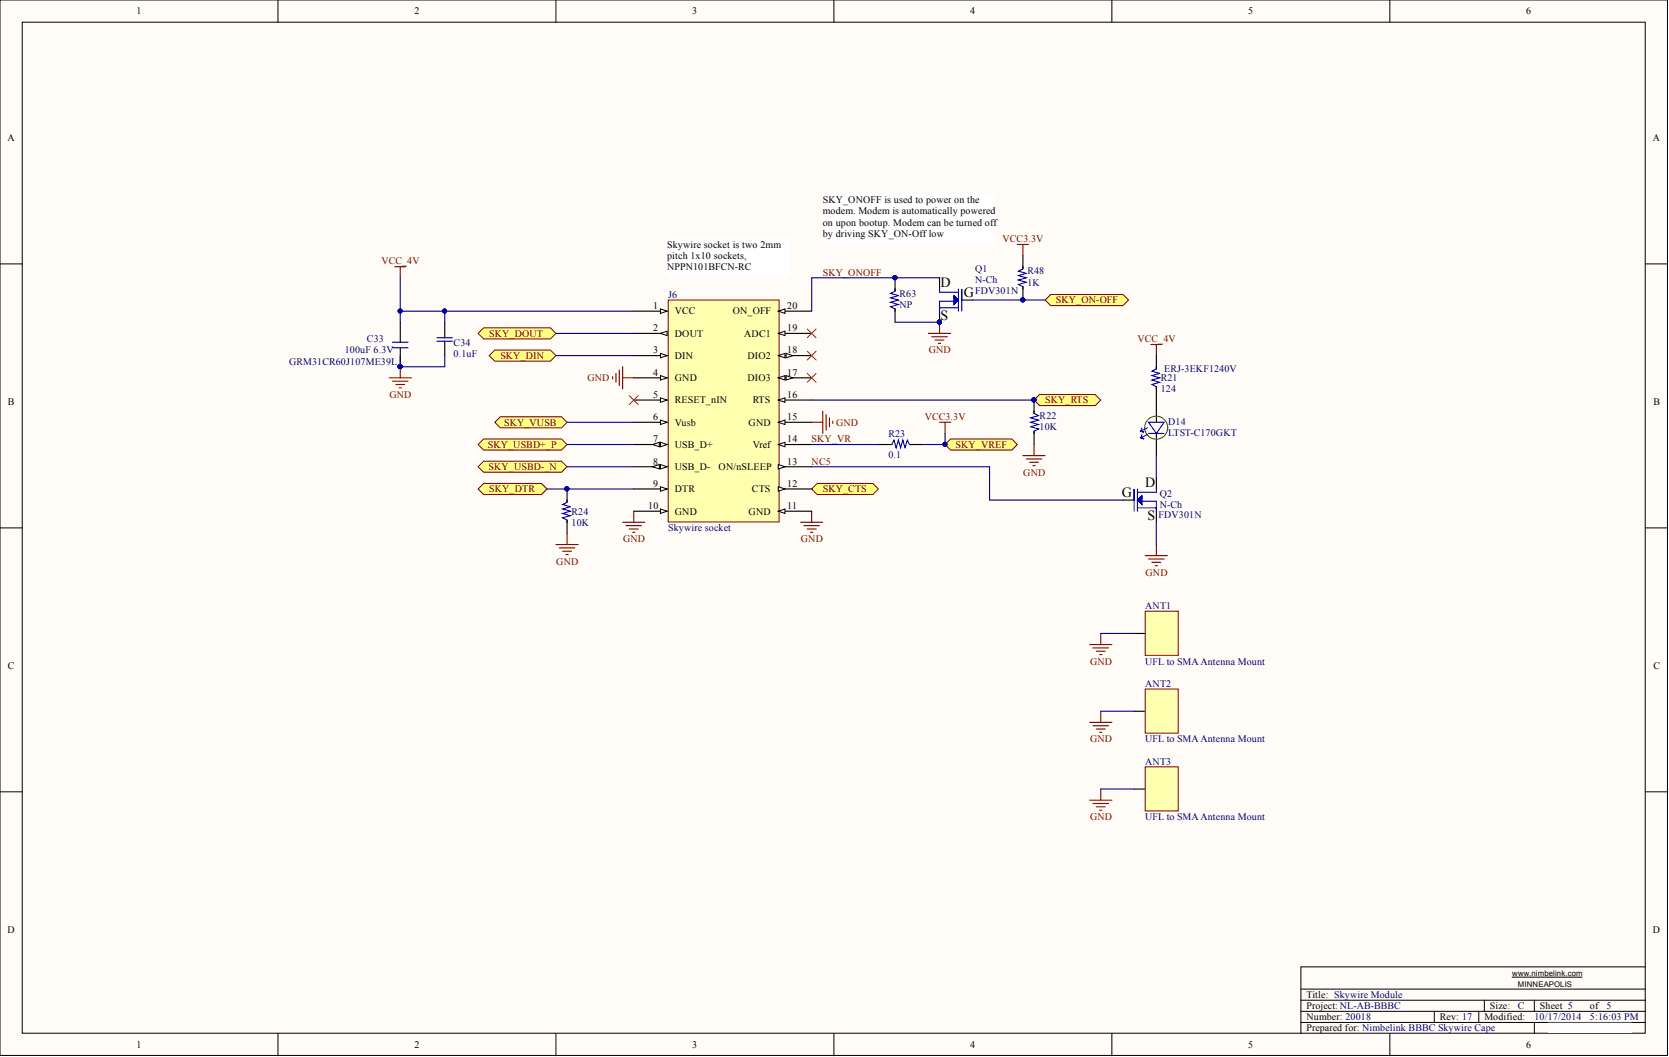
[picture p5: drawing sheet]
<svg xmlns="http://www.w3.org/2000/svg" width="381mm" height="241mm" viewBox="0 0 381 241" stroke-linecap="round" stroke-linejoin="round" font-family="sans-serif">
<defs><g id="words">
<g font-size="3.2">
<text x="214.7" y="65.5">D</text>
<text x="220.1" y="67.8">G</text>
<text x="214.7" y="73.1">S</text>
<text x="256.1" y="113.5">G</text>
<text x="261.4" y="111.2">D</text>
<text x="261.9" y="118.8">S</text>
</g>
<g font-size="2.3">
<text x="31.1" y="3.3">1</text>
<text x="94.6" y="3.3">2</text>
<text x="158" y="3.3">3</text>
<text x="221.5" y="3.3">4</text>
<text x="285" y="3.3">5</text>
<text x="348.4" y="3.3">6</text>
<text x="1.7" y="32.1">A</text>
<text x="377.3" y="32.1">A</text>
<text x="187.8" y="46.4">SKY_ONOFF is used to power on the</text>
<text x="187.8" y="49">modem. Modem is automatically powered</text>
<text x="187.8" y="51.5">on upon bootup. Modem can be turned off</text>
<text x="152.3" y="56.6">Skywire socket is two 2mm</text>
<text x="152.3" y="59.1">pitch 1x10 sockets,</text>
<text x="187.8" y="54">by driving SKY_ON-Off low</text>
<text x="152.3" y="61.6">NPPN101BFCN-RC</text>
<text x="149.1" y="70.5">1</text>
<text x="154.1" y="71.8">VCC</text>
<text x="167.3" y="71.8">ON_OFF</text>
<text x="179.7" y="70.5">20</text>
<text x="149.1" y="75.6">2</text>
<text x="154.1" y="76.9">DOUT</text>
<text x="169.9" y="76.9">ADC1</text>
<text x="179.7" y="75.6">19</text>
<text x="149.1" y="80.7">3</text>
<text x="154.1" y="81.9">DIN</text>
<text x="170.7" y="81.9">DIO2</text>
<text x="179.7" y="80.7">18</text>
<text x="149.1" y="85.7">4</text>
<text x="154.1" y="87">GND</text>
<text x="170.7" y="87">DIO3</text>
<text x="179.7" y="85.7">17</text>
<text x="1.8" y="92.4">B</text>
<text x="149.1" y="90.8">5</text>
<text x="149.1" y="95.9">6</text>
<text x="154.1" y="92.1">RESET_nIN</text>
<text x="171.8" y="92.1">RTS</text>
<text x="179.7" y="95.9">15</text>
<text x="179.7" y="90.8">16</text>
<text x="377.4" y="92.4">B</text>
<text x="149.1" y="101">7</text>
<text x="154.1" y="97.2">Vusb</text>
<text x="170.9" y="97.2">GND</text>
<text x="179.7" y="101">14</text>
<text x="149.1" y="106">8</text>
<text x="154.1" y="102.2">USB_D+</text>
<text x="154.1" y="107.3">USB_D-</text>
<text x="164.1" y="107.3">ON/nSLEEP</text>
<text x="171.8" y="102.2">Vref</text>
<text x="179.7" y="106">13</text>
<text x="149.1" y="111.1">9</text>
<text x="154.1" y="112.4">DTR</text>
<text x="171.7" y="112.4">CTS</text>
<text x="179.7" y="111.1">12</text>
<text x="148" y="116.2">10</text>
<text x="154.1" y="117.5">GND</text>
<text x="170.9" y="117.5">GND</text>
<text x="179.7" y="116.2">11</text>
<text x="1.8" y="152.6">C</text>
<text x="377.4" y="152.6">C</text>
<text x="1.7" y="212.9">D</text>
<text x="377.3" y="212.9">D</text>
<text x="298.2" y="227.8">Title: Skywire Module</text>
<text x="298.2" y="232.9">Number: 20018</text>
<text x="298.2" y="230.4">Project: NL-AB-BBBC</text>
<text x="328.7" y="232.9">Rev: 17</text>
<text x="338.8" y="232.9">Modified:</text>
<text x="340.1" y="230.4">Size:</text>
<text x="351.5" y="230.4">Sheet 5</text>
<text x="363" y="230.4">of</text>
<text x="31.1" y="239.2">1</text>
<text x="94.6" y="239.2">2</text>
<text x="158" y="239.2">3</text>
<text x="221.5" y="239.2">4</text>
<text x="285" y="239.2">5</text>
<text x="298.2" y="235.4">Prepared for: Nimbelink BBBC Skywire Cape</text>
<text x="348.4" y="239.2">6</text>
</g>
<g font-size="2.3" fill="#800000">
<text x="228.9" y="55.3">VCC3.3V</text>
<text x="87.1" y="60.4">VCC_4V</text>
<text x="187.8" y="62.9">SKY_ONOFF</text>
<text x="241" y="69.3">SKY_ON-OFF</text>
<text x="111.7" y="76.9">SKY_DOUT</text>
<text x="114.2" y="81.9">SKY_DIN</text>
<text x="212" y="80.7">GND</text>
<text x="259.7" y="78.1">VCC_4V</text>
<text x="134.1" y="87">GND</text>
<text x="88.9" y="90.8">GND</text>
<text x="211.1" y="95.9">VCC3.3V</text>
<text x="238.6" y="92.1">SKY_RTS</text>
<text x="115.1" y="97.2">SKY_VUSB</text>
<text x="185.3" y="101">SKY_VR</text>
<text x="190.9" y="97.2">GND</text>
<text x="111.3" y="102.2">SKY_USBD+_P</text>
<text x="111.5" y="107.3">SKY_USBD-_N</text>
<text x="185.3" y="106">NC5</text>
<text x="218.1" y="102.2">SKY_VREF</text>
<text x="111.7" y="112.4">SKY_DTR</text>
<text x="187.8" y="112.4">SKY_CTS</text>
<text x="233.6" y="108.6">GND</text>
<text x="142.2" y="123.8">GND</text>
<text x="182.8" y="123.8">GND</text>
<text x="127" y="128.9">GND</text>
<text x="261.5" y="131.4">GND</text>
<text x="248.8" y="151.7">GND</text>
<text x="248.8" y="169.5">GND</text>
<text x="248.8" y="187.2">GND</text>
</g>
<g font-size="2.3" fill="#000080">
<text x="222.6" y="62.2">Q1</text>
<text x="222.6" y="64.7">N-Ch</text>
<text x="234.5" y="62.7">R48</text>
<text x="234.5" y="65.2">1K</text>
<text x="152.5" y="68">J6</text>
<text x="205.3" y="67.7">R63</text>
<text x="205.3" y="70.3">NP</text>
<text x="222.6" y="67.2">FDV301N</text>
<text x="66" y="83.2">GRM31CR60J107ME39L</text>
<text x="78.7" y="80.7">100uF 6.3V</text>
<text x="83.8" y="78.1">C33</text>
<text x="103.6" y="78.9">C34</text>
<text x="103.6" y="81.4">0.1uF</text>
<text x="265" y="87">R21</text>
<text x="265" y="89.6">124</text>
<text x="265.7" y="85">ERJ-3EKF1240V</text>
<text x="237.3" y="95.6">R22</text>
<text x="202.8" y="99.7">R23</text>
<text x="237.3" y="98.2">10K</text>
<text x="266.7" y="99.6">LTST-C170GKT</text>
<text x="266.7" y="97.1">D14</text>
<text x="202.8" y="104.5">0.1</text>
<text x="264.7" y="113.4">Q2</text>
<text x="130.5" y="117.5">R24</text>
<text x="264.5" y="118.2">FDV301N</text>
<text x="264.7" y="115.9">N-Ch</text>
<text x="130.5" y="120">10K</text>
<text x="152.5" y="121.3">Skywire socket</text>
<text x="261.4" y="139">ANT1</text>
<text x="261.4" y="151.7">UFL to SMA Antenna Mount</text>
<text x="261.4" y="156.8">ANT2</text>
<text x="261.4" y="169.5">UFL to SMA Antenna Mount</text>
<text x="261.4" y="174.5">ANT3</text>
<text x="261.4" y="187.2">UFL to SMA Antenna Mount</text>
<text x="346.5" y="230.4">C</text>
<text x="350.3" y="232.9">10/17/2014</text>
<text x="363" y="232.9">5:16:03 PM</text>
<text x="366.8" y="230.4">5</text>
</g>
<g font-size="1.8">
<text x="345.2" y="222.8">www.nimbelink.com</text>
<text x="346.5" y="225.4">MINNEAPOLIS</text>
</g>
</g></defs>
<g fill="#fffcf8" stroke="#000" stroke-width=".23">
<path d="M0 0h380.7v240.9h-380.7z"/>
<path d="M5.1 5.1h370.5v230.8h-370.5z"/>
</g>
<g fill="none" stroke="#000" stroke-width=".23">
<path d="M63.5 0v5.1M126.9 0v5.1M190.4 0v5.1M253.8 0v5.1M317.3 0v5.1M0 60.3h5.1M375.7 60.3h5M0 120.5h5.1M375.7 120.5h5M0 180.8h5.1M375.7 180.8h5M63.5 235.9v5.1"/>
<path d="M126.9 235.9v5.1M190.4 235.9v5.1M253.8 235.9v5.1M297 225.8h78.7M297 230.9h78.7M297 233.4h78.7M297 228.3h78.7M317.3 235.9v5.1M327.4 230.9v2.5M337.6 230.9v2.5M338.8 228.3v2.6M345.2 223.1h16"/>
<path d="M350.3 228.3v2.6M350.3 233.4v2.5M375.7 220.7h-78.7v15.2"/>
</g>
<path d="M90.1 60.9h2.5M91.4 60.9v2.5M142.1 119.2h5.1M144.7 116.7v2.5M182.7 119.2h5.1M185.3 116.7v2.5M142.9 120h3.6M143.7 120.8h2M144.4 121.5h.5M183.5 120h3.6M184.3 120.8h2M185 121.5h.5" fill="none" stroke="#800000" stroke-width=".25"/>
<g fill="#ffff80" stroke="#800000" stroke-width=".23">
<path d="M109.1 76.1l1.3-1.3h15.2l1.3 1.3-1.3 1.3h-15.2z" fill-rule="evenodd"/>
<path d="M111.7 81.2l1.2-1.3h12.7l1.3 1.3-1.3 1.3h-12.7z" fill-rule="evenodd"/>
<path d="M236.1 91.3l1.2-1.2h12.7l1.3 1.2-1.3 1.3h-12.7z" fill-rule="evenodd"/>
</g>
<circle cx="236" cy="91.3" r=".47" fill="#000080" stroke="#000080" stroke-width=".23"/>
<path d="M139.9 86v.5M140.6 85.2v2.1M141.4 84.5v3.5M142.1 83.7v5.1M142.1 86.3h2.6" fill="none" stroke="#800000" stroke-width=".25"/>
<path d="M185.3 111.6l1.3-1.2h12.6l1.3 1.2-1.3 1.3h-12.6z" fill-rule="evenodd" fill="#ffff80" stroke="#800000" stroke-width=".23"/>
<g fill="none" stroke="#800000" stroke-width=".25">
<path d="M262.7 78.6h2.5M264 78.6v2.6M88.8 86.3h5.1M89.6 87h3.6M90.4 87.8h2M91.1 88.5h.5M91.4 83.7v2.6M185.3 96.4h2.5M187.8 93.9v5M188.6 94.6v3.6M189.3 95.4v2M190.1 96.2v.5"/>
<path d="M126.9 124.3h5.1M127.7 125.1h3.5M128.4 125.8h2.1M129.2 126.6h.5M129.4 121.8v2.5M261.4 126.9h5.1M262.2 127.6h3.5M263 128.4h2M263.7 129.1h.5M264 124.3v2.6"/>
</g>
<path d="M99.8 77.9h3.5M99.8 77.1h3.5M236.1 94.4l1 .5-1.8 .5 1.8 .5-1.8 .5 1.8 .5-1.8 .5 1.8 .5-1 .5v.3M264 84v.2l-1 .5 1.7 .5-1.7 .5 1.7 .6-1.7 .5 1.7 .5-1.7 .5 1 .5M129.4 114.4v.3l-1 .5 1.8 .5-1.8 .5 1.8 .5-1.8 .5 1.8 .5-1.8 .5 1 .5M203.6 101.5l.5-1 .5 1.7 .5-1.7 .5 1.7 .5-1.7 .5 1.7 .5-1.7 .5 1h.3M258.9 114.2v-2.6v5.1M259.7 115.9h4.3v.8M259.7 114.4h4.3v1.8M259.7 111.6v5.1M260.7 113.2v2l-1-1 1-1-1 1M264 111.6v.8h-4.3" fill="none" stroke="#00f" stroke-width=".25"/>
<g fill="none" stroke="#000" stroke-width=".25">
<path d="M101.5 73.6v3.5M101.5 77.9v3.3M236.1 91.3v3.1M236.1 98.4v3.1M264 81.2v3M264 88.3v3M129.4 111.6v3.1M129.4 118.7v3.1M200.5 101.5h3.1M207.6 101.5h3.1M256.4 114.2h2.5M264 109.1v2.5"/>
<path d="M264 116.7v2.5"/>
</g>
<path d="M236.1 93.9v.5M264 88.3v.5M129.4 118.7v.5M203.1 101.5h.5" fill="none" stroke="#000" stroke-width=".23"/>
<g fill="#00f" stroke="#00f" stroke-width=".23">
<path d="M259.7 114.2l1-.8v1.8z"/>
<path d="M260.2 113.7l.5-.5v.5z"/>
</g>
<g fill="#000080" stroke="#000080" stroke-width=".23">
<circle cx="236" cy="91.3" r=".47"/>
<circle cx="129.4" cy="111.6" r=".47"/>
<circle cx="91.3" cy="83.7" r=".47"/>
</g>
<path d="M109.1 111.6l1.3-1.2h13.2l1.3 1.2-1.3 1.3h-13.2z" fill-rule="evenodd" fill="#ffff80" stroke="#800000" stroke-width=".23"/>
<path d="M233.5 104h5.1M234.3 104.8h3.5M235 105.5h2.1M235.8 106.3h.5M236.1 101.5v2.5" fill="none" stroke="#800000" stroke-width=".25"/>
<g fill="#fff" stroke="#fff" stroke-width=".23">
<path d="M152.3 54.5h27.8v8.8h-27.8z"/>
<path d="M187.8 44.4h39.3v11.3h-39.3z"/>
</g>
<path d="M264 91.3v5.1M264 98.9v5.1M258.9 162.4h2.5" fill="none" stroke="#000" stroke-width=".25"/>
<circle cx="263.9" cy="97.6" r="2.63" fill="none" stroke="#00bf00" stroke-width=".25"/>
<path d="M260.7 99.2l-.3 .8 .8 .2-.8-.2 1.5-.8M260.7 97.7l-.3 .7 .8 .3-.8-.3 1.5-.7M262.2 96.4h3.5l-1.7 2.5zM262.2 98.9h3.5" fill="none" stroke="#00f" stroke-width=".25"/>
<path d="M261.4 157.3h7.6v10.1h-7.6z" fill="#ffffb0" stroke="#800000" stroke-width=".23"/>
<path d="M215.7 101.5l1.3-1.3h14l1.2 1.3-1.2 1.2h-14z" fill-rule="evenodd" fill="#ffff80" stroke="#800000" stroke-width=".23"/>
<circle cx="215.7" cy="101.4" r=".47" fill="#000080" stroke="#000080" stroke-width=".23"/>
<path d="M248.7 164.9h5.1M249.5 165.7h3.6M250.3 166.4h2M251 167.2h.5M251.3 162.4v2.5" fill="none" stroke="#800000" stroke-width=".25"/>
<path d="M152.5 68.5h25.4v50.7h-25.4z" fill="#ffffb0" stroke="#800000" stroke-width=".23"/>
<path d="M144.7 71h7.6" fill="none" stroke="#000" stroke-width=".25"/>
<path d="M150.8 70.5l1.5 .5-1.5 .5z" fill="#fffcf8" stroke="#000" stroke-width=".23"/>
<path d="M144.7 76.1h7.6" fill="none" stroke="#000" stroke-width=".25"/>
<path d="M150.8 76.1l1.5-.5v1z" fill="#fffcf8" stroke="#000" stroke-width=".23"/>
<path d="M144.7 81.2h7.6" fill="none" stroke="#000" stroke-width=".25"/>
<path d="M150.8 80.7l1.5 .5-1.5 .5z" fill="#fffcf8" stroke="#000" stroke-width=".23"/>
<path d="M144.7 86.3h7.6" fill="none" stroke="#000" stroke-width=".25"/>
<path d="M150.8 85.7l1.5 .6-1.5 .5z" fill="#fffcf8" stroke="#000" stroke-width=".23"/>
<path d="M144.7 91.3h7.6" fill="none" stroke="#000" stroke-width=".25"/>
<path d="M150.8 90.8l1.5 .5-1.5 .5z" fill="#fffcf8" stroke="#000" stroke-width=".23"/>
<path d="M144.7 96.4h7.6" fill="none" stroke="#000" stroke-width=".25"/>
<path d="M150.8 95.9l1.5 .5-1.5 .5z" fill="#fffcf8" stroke="#000" stroke-width=".23"/>
<path d="M144.7 101.5h7.6" fill="none" stroke="#000" stroke-width=".25"/>
<g fill="#fffcf8" stroke="#000" stroke-width=".23">
<path d="M150.8 101l1.5 .5-1.5 .5z"/>
<path d="M149 101.5l1.5-.5v1z"/>
</g>
<path d="M144.7 106.6h7.6" fill="none" stroke="#000" stroke-width=".25"/>
<g fill="#fffcf8" stroke="#000" stroke-width=".23">
<path d="M150.8 106l1.5 .6-1.5 .5z"/>
<path d="M149 106.6l1.5-.6v1.1z"/>
</g>
<path d="M144.7 111.6h7.6" fill="none" stroke="#000" stroke-width=".25"/>
<path d="M150.8 111.1l1.5 .5-1.5 .5z" fill="#fffcf8" stroke="#000" stroke-width=".23"/>
<path d="M144.7 116.7h7.6" fill="none" stroke="#000" stroke-width=".25"/>
<path d="M150.8 116.2l1.5 .5-1.5 .5z" fill="#fffcf8" stroke="#000" stroke-width=".23"/>
<path d="M177.7 116.7h7.6" fill="none" stroke="#000" stroke-width=".25"/>
<path d="M177.7 116.7l1.5-.5v1z" fill="#fffcf8" stroke="#000" stroke-width=".23"/>
<path d="M177.7 111.6h7.6" fill="none" stroke="#000" stroke-width=".25"/>
<path d="M177.7 111.1l1.5 .5-1.5 .5z" fill="#fffcf8" stroke="#000" stroke-width=".23"/>
<path d="M177.7 106.6h7.6" fill="none" stroke="#000" stroke-width=".25"/>
<path d="M177.7 106l1.5 .6-1.5 .5z" fill="#fffcf8" stroke="#000" stroke-width=".23"/>
<path d="M177.7 101.5h7.6" fill="none" stroke="#000" stroke-width=".25"/>
<path d="M177.7 101.5l1.5-.5v1z" fill="#fffcf8" stroke="#000" stroke-width=".23"/>
<path d="M177.7 96.4h7.6" fill="none" stroke="#000" stroke-width=".25"/>
<path d="M177.7 96.4l1.5-.5v1z" fill="#fffcf8" stroke="#000" stroke-width=".23"/>
<path d="M177.7 91.3h7.6" fill="none" stroke="#000" stroke-width=".25"/>
<path d="M177.7 91.3l1.5-.5v1z" fill="#fffcf8" stroke="#000" stroke-width=".23"/>
<path d="M177.7 86.3h7.6" fill="none" stroke="#000" stroke-width=".25"/>
<g fill="#fffcf8" stroke="#000" stroke-width=".23">
<path d="M177.7 86.3l1.5-.6v1.1z"/>
<path d="M179.4 85.7l1.6 .6-1.6 .5z"/>
</g>
<path d="M177.7 81.2h7.6" fill="none" stroke="#000" stroke-width=".25"/>
<g fill="#fffcf8" stroke="#000" stroke-width=".23">
<path d="M177.7 81.2l1.5-.5v1z"/>
<path d="M179.4 80.7l1.6 .5-1.6 .5z"/>
</g>
<path d="M177.7 76.1h7.6" fill="none" stroke="#000" stroke-width=".25"/>
<path d="M177.7 76.1l1.5-.5v1z" fill="#fffcf8" stroke="#000" stroke-width=".23"/>
<path d="M177.7 71h7.6" fill="none" stroke="#000" stroke-width=".25"/>
<path d="M177.7 71l1.5-.5v1z" fill="#fffcf8" stroke="#000" stroke-width=".23"/>
<g fill="#ffff80" stroke="#800000" stroke-width=".23">
<path d="M112.9 96.4l1.3-1.3h14l1.2 1.3-1.2 1.3h-14z" fill-rule="evenodd"/>
<path d="M109.1 106.6l1.3-1.3h17.8l1.2 1.3-1.2 1.2h-17.8z" fill-rule="evenodd"/>
<path d="M109.1 101.5l1.3-1.3h17.8l1.2 1.3-1.2 1.2h-17.8z" fill-rule="evenodd"/>
</g>
<path d="M258.9 144.6h2.5" fill="none" stroke="#000" stroke-width=".25"/>
<path d="M261.4 139.5h7.6v10.1h-7.6z" fill="#ffffb0" stroke="#800000" stroke-width=".23"/>
<path d="M248.7 147.1h5.1M249.5 147.9h3.6M250.3 148.7h2M251 149.4h.5M251.3 144.6v2.5" fill="none" stroke="#800000" stroke-width=".25"/>
<path d="M258.9 180.1h2.5" fill="none" stroke="#000" stroke-width=".25"/>
<path d="M261.4 175.1h7.6v10h-7.6z" fill="#ffffb0" stroke="#800000" stroke-width=".23"/>
<path d="M214.5 96.4h2.5M215.7 96.4v2.5M248.7 182.7h5.1M249.5 183.4h3.6M250.3 184.2h2M251 185h.5M251.3 180.1v2.6" fill="none" stroke="#800000" stroke-width=".25"/>
<path d="M233.5 58.3v3.1M91.4 73.6v4.5M91.4 79.4v4.3M214.5 63.4v2.6M214.5 71v2.6M219.6 68.5h2.5M233.5 65.5v3" fill="none" stroke="#000" stroke-width=".25"/>
<g fill="#000080" stroke="#000080" stroke-width=".23">
<circle cx="91.3" cy="83.7" r=".47"/>
<circle cx="233.5" cy="68.5" r=".47"/>
<circle cx="214.4" cy="73.5" r=".47"/>
</g>
<path d="M89.6 79.4h3.6M89.6 78.1h3.6M214.5 66v.7h4.3M217.8 67.5v2l1-1-1-1 1 1M218.8 70.3h-4.3v.7M218.8 68.8h-4.3v1.7M218.8 66v5M219.6 68.5v-2.5v5M233.5 61.1v.3l-1 .5 1.8 .5-1.8 .5 1.8 .5-1.8 .5 1.8 .5-1.8 .5 1 .6" fill="none" stroke="#00f" stroke-width=".25"/>
<path d="M184.3 75.1l2 2M186.3 75.1l-2 2M143.7 90.3l2 2M145.7 90.3l-2 2M184.3 80.2l2 2M184.3 85.2l2 2.1M186.3 80.2l-2 2M186.3 85.2l-2 2.1" fill="none" stroke="#f00" stroke-width=".23"/>
<path d="M233.5 65.5v.5" fill="none" stroke="#000" stroke-width=".23"/>
<g fill="#00f" stroke="#00f" stroke-width=".23">
<path d="M217.8 67.7l1 .8-1 1z"/>
<path d="M217.8 67.5l.5 .5h-.5z"/>
</g>
<path d="M238.6 68.5l1.3-1.3h16.5l1.2 1.3-1.2 1.3h-16.5z" fill-rule="evenodd" fill="#ffff80" stroke="#800000" stroke-width=".23"/>
<g fill="none" stroke="#000080" stroke-width=".25">
<path d="M91.4 63.4v7.6h53.3M91.4 71v2.6M101.5 71v2.6M126.9 76.1h17.8M204.3 73.6h10.2M214.5 63.4h-29.2v7.6M222.1 68.5h16.5M91.4 81.2v2.5h10.1v-2.5M126.9 81.2h17.8M129.4 96.4h15.3M185.3 91.3h50.8M215.7 98.9v2.6h-5"/>
<path d="M124.9 111.6h19.8M129.4 106.6h15.3M129.4 101.5h15.3M185.3 106.6h40.6v7.6h30.5M185.3 101.5h15.2M264 104v5.1M264 119.2v5.1M251.3 144.6h7.6M251.3 162.4h7.6M251.3 180.1h7.6"/>
</g>
<g fill="#000080" stroke="#000080" stroke-width=".23">
<circle cx="91.3" cy="83.7" r=".47"/>
<circle cx="129.4" cy="111.6" r=".47"/>
<circle cx="236" cy="91.3" r=".47"/>
<circle cx="215.7" cy="101.4" r=".47"/>
<circle cx="91.3" cy="71" r=".47"/>
<circle cx="101.5" cy="71" r=".47"/>
<circle cx="204.3" cy="63.4" r=".47"/>
<circle cx="214.4" cy="73.5" r=".47"/>
<circle cx="233.5" cy="68.5" r=".47"/>
</g>
<path d="M232.2 55.8h2.6M233.5 55.8v2.5M211.9 76.1h5.1M212.7 76.9h3.6M213.5 77.6h2M214.2 78.4h.5M214.5 73.6v2.5" fill="none" stroke="#800000" stroke-width=".25"/>
<path d="M204.3 66.2v.3l-1 .5 1.8 .5-1.8 .5 1.8 .5-1.8 .5 1.8 .5-1.8 .5 1 .5" fill="none" stroke="#00f" stroke-width=".25"/>
<path d="M204.3 63.4v3.1M204.3 70.5v3.1" fill="none" stroke="#000" stroke-width=".25"/>
<path d="M204.3 70.5v.5" fill="none" stroke="#000" stroke-width=".23"/>
<path d="M353.5 233.6h18.9v2.1h-18.9z" fill="#fff" stroke="#fff" stroke-width=".23"/>
<use href="#words"/>
</svg>
